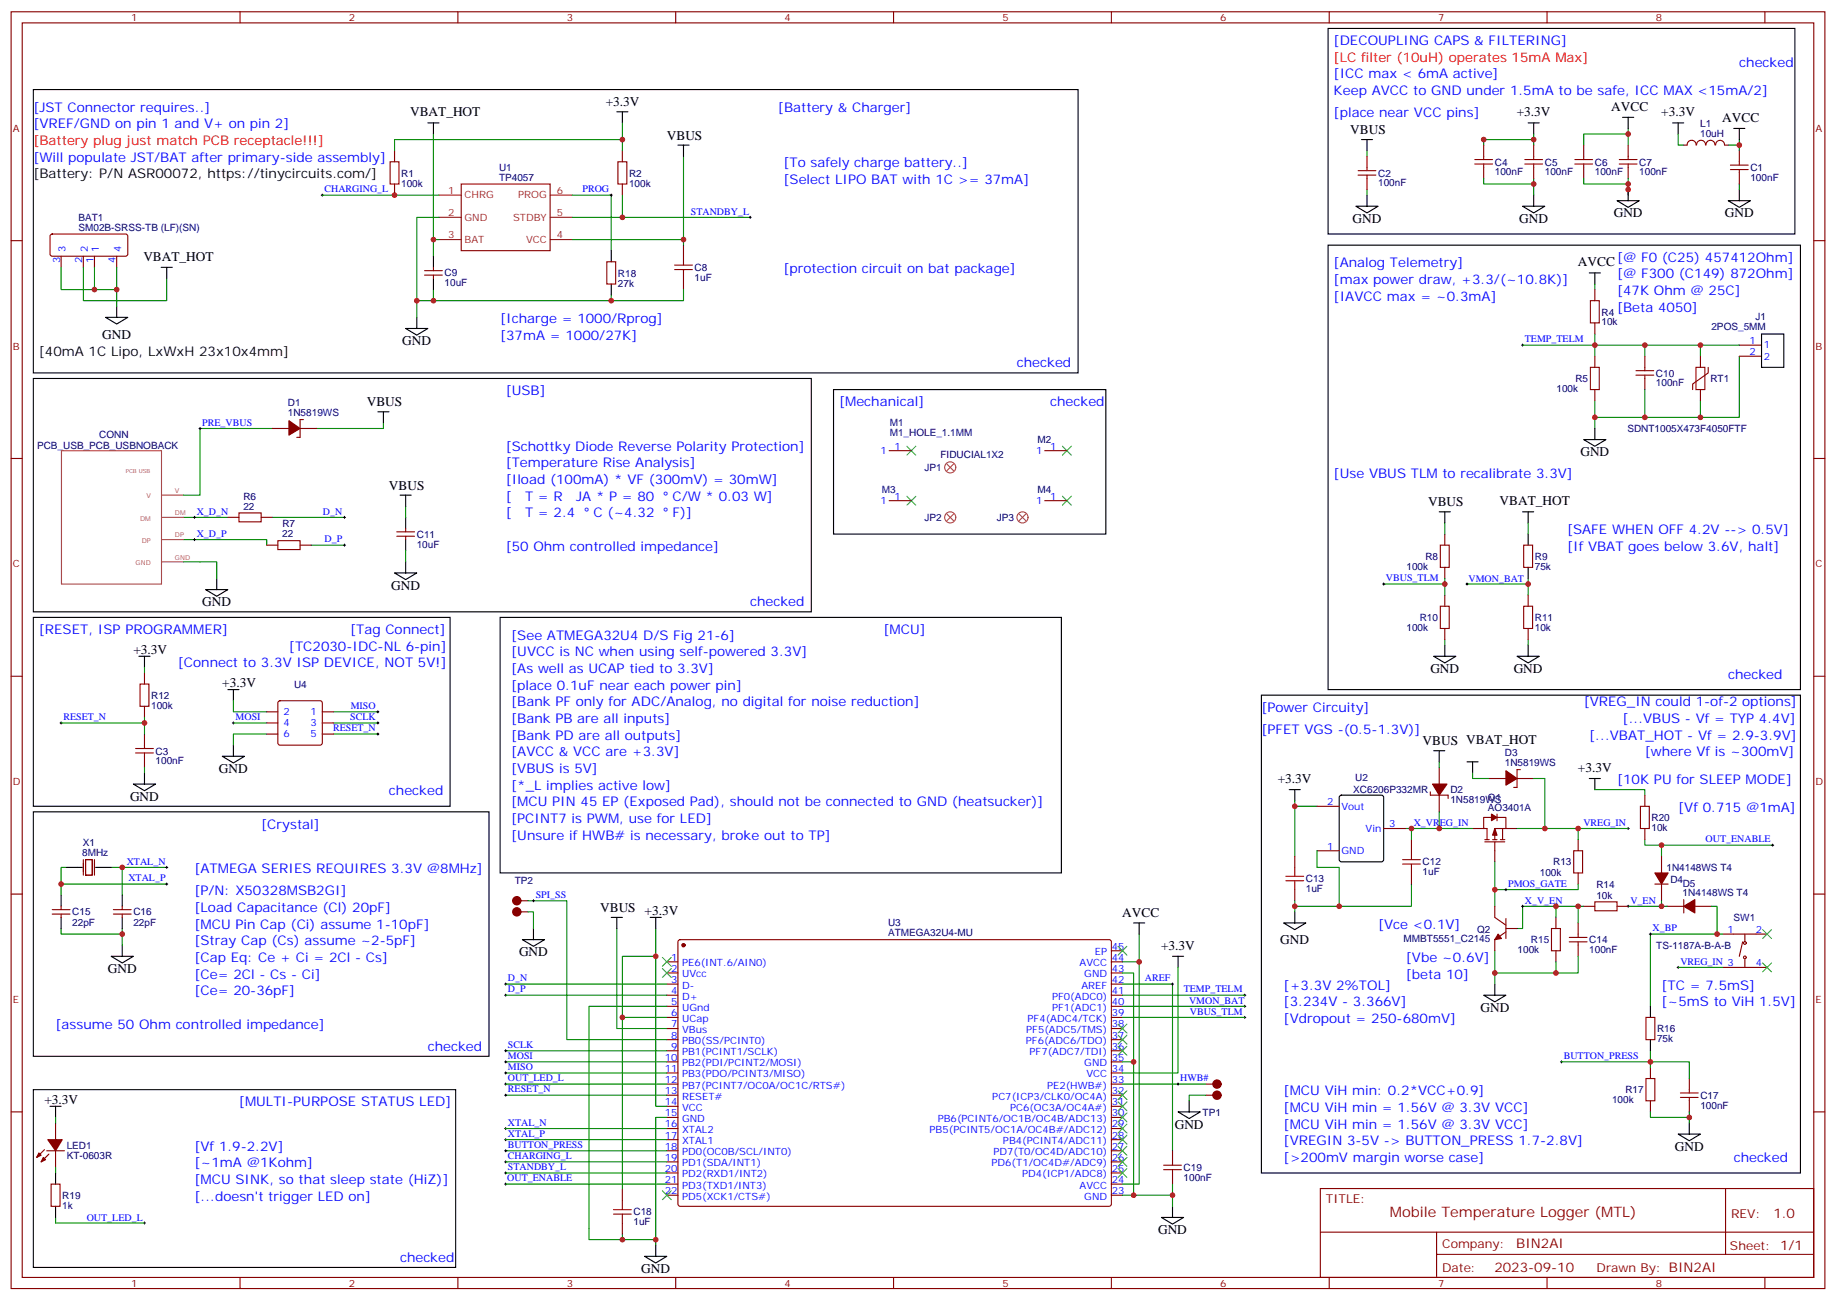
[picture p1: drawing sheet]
<svg xmlns="http://www.w3.org/2000/svg" width="583mm" height="413mm" viewBox="0 0 583 413" stroke-linecap="round" stroke-linejoin="round" font-family="sans-serif">
<defs><g id="words">
<text font-size="4.6" fill="#800" x="441.2" y="386.4">Mobile Temperature Logger (MTL)</text>
<g font-size="4.2" fill="#00f">
<text x="423.3" y="14.3">[DECOUPLING CAPS &amp; FILTERING]</text>
<text x="552.1" y="21.4">checked</text>
<text x="423.3" y="24.9">[ICC max &lt; 6mA active]</text>
<text x="10.6" y="35.5">[JST Connector requires..]</text>
<text x="246.9" y="35.5">[Battery &amp; Charger]</text>
<text x="423.3" y="30.2">Keep AVCC to GND under 1.5mA to be safe, ICC MAX &lt;15mA/2]</text>
<text x="10.6" y="40.8">[VREF/GND on pin 1 and V+ on pin 2]</text>
<text x="423.3" y="37.3">[place near VCC pins]</text>
<text x="10.6" y="51.4">[Will populate JST/BAT after primary-side assembly]</text>
<text x="248.7" y="53.1">[To safely charge battery..]</text>
<text x="248.7" y="58.4">[Select LIPO BAT with 1C &gt;= 37mA]</text>
<text x="513.3" y="83.1">[@ F0 (C25) 457412Ohm]</text>
<text x="248.7" y="86.6">[protection circuit on bat package]</text>
<text x="423.3" y="84.9">[Analog Telemetry]</text>
<text x="513.3" y="88.4">[@ F300 (C149) 872Ohm]</text>
<text x="423.3" y="90.2">[max power draw, +3.3/(~10.8K)]</text>
<text x="423.3" y="95.5">[IAVCC max = ~0.3mA]</text>
<text x="513.3" y="93.7">[47K Ohm @ 25C]</text>
<text x="513.3" y="99">[Beta 4050]</text>
<text x="158.7" y="102.5">[Icharge = 1000/Rprog]</text>
<text x="158.7" y="107.8">[37mA = 1000/27K]</text>
<text x="322.8" y="116.6">checked</text>
<text x="160.5" y="125.4">[USB]</text>
<text x="266.3" y="129">[Mechanical]</text>
<text x="333.4" y="129">checked</text>
<text x="160.5" y="143.1">[Schottky Diode Reverse Polarity Protection]</text>
<text x="160.5" y="148.4">[Temperature Rise Analysis]</text>
<text x="160.5" y="153.7">[Iload (100mA) * VF (300mV) = 30mW]</text>
<text x="423.3" y="151.9">[Use VBUS TLM to recalibrate 3.3V]</text>
<text x="160.5" y="159">[</text>
<text x="166.7" y="159">T = R</text>
<text x="182.9" y="159">JA * P = 80</text>
<text x="213.4" y="159">C/W * 0.03 W]</text>
<text x="160.5" y="164.3">[</text>
<text x="166.7" y="164.3">T = 2.4</text>
<text x="188.3" y="164.3">C (~4.32</text>
<text x="213.5" y="164.3">F)]</text>
<text x="497.4" y="169.5">[SAFE WHEN OFF 4.2V --&gt; 0.5V]</text>
<text x="160.5" y="174.8">[50 Ohm controlled impedance]</text>
<text x="497.4" y="174.8">[If VBAT goes below 3.6V, halt]</text>
<text x="238.1" y="192.5">checked</text>
<text x="12.3" y="201.3">[RESET, ISP PROGRAMMER]</text>
<text x="111.1" y="201.3">[Tag Connect]</text>
<text x="162.3" y="203.1">[See ATMEGA32U4 D/S Fig 21-6]</text>
<text x="280.5" y="201.3">[MCU]</text>
<text x="91.7" y="206.6">[TC2030-IDC-NL 6-pin]</text>
<text x="162.3" y="208.4">[UVCC is NC when using self-powered 3.3V]</text>
<text x="56.4" y="211.9">[Connect to 3.3V ISP DEVICE, NOT 5V!]</text>
<text x="162.3" y="213.6">[As well as UCAP tied to 3.3V]</text>
<text x="548.6" y="215.4">checked</text>
<text x="162.3" y="218.9">[place 0.1uF near each power pin]</text>
<text x="162.3" y="224.2">[Bank PF only for ADC/Analog, no digital for noise reduction]</text>
<text x="400.4" y="226">[Power Circuity]</text>
<text x="502.7" y="224.2">[VREG_IN could 1-of-2 options]</text>
<text x="162.3" y="229.5">[Bank PB are all inputs]</text>
<text x="400.4" y="233">[PFET VGS -(0.5-1.3V)]</text>
<text x="515.1" y="229.5">[...VBUS - Vf = TYP 4.4V]</text>
<text x="162.3" y="234.8">[Bank PD are all outputs]</text>
<text x="504.5" y="234.8">[...VBAT_HOT - Vf = 2.9-3.9V]</text>
<text x="162.3" y="240.1">[AVCC &amp; VCC are +3.3V]</text>
<text x="162.3" y="245.4">[VBUS is 5V]</text>
<text x="522.1" y="240.1">[where Vf is ~300mV]</text>
<text x="162.3" y="250.7">[*_L implies active low]</text>
<text x="513.3" y="248.9">[10K PU for SLEEP MODE]</text>
<text x="123.5" y="252.4">checked</text>
<text x="162.3" y="256">[MCU PIN 45 EP (Exposed Pad), should not be connected to GND (heatsucker)]</text>
<text x="532.7" y="257.7">[Vf 0.715 @1mA]</text>
<text x="82.9" y="263">[Crystal]</text>
<text x="162.3" y="261.3">[PCINT7 is PWM, use for LED]</text>
<text x="162.3" y="266.6">[Unsure if HWB# is necessary, broke out to TP]</text>
<text x="61.7" y="277.1">[ATMEGA SERIES REQUIRES 3.3V @8MHz]</text>
<text x="61.7" y="284.2">[P/N: X50328MSB2GI]</text>
<text x="61.7" y="289.5">[Load Capacitance (Cl) 20pF]</text>
<text x="61.7" y="294.8">[MCU Pin Cap (Ci) assume 1-10pF]</text>
<text x="437.4" y="294.8">[Vce &lt;0.1V]</text>
<text x="61.7" y="305.4">[Cap Eq: Ce + Ci = 2Cl - Cs]</text>
<text x="61.7" y="300.1">[Stray Cap (Cs) assume ~2-5pF]</text>
<text x="446.3" y="305.4">[Vbe ~0.6V]</text>
<text x="61.7" y="310.7">[Ce= 2Cl - Cs - Ci]</text>
<text x="446.3" y="310.7">[beta 10]</text>
<text x="61.7" y="315.9">[Ce= 20-36pF]</text>
<text x="407.5" y="314.2">[+3.3V 2%TOL]</text>
<text x="527.4" y="314.2">[TC = 7.5mS]</text>
<text x="407.5" y="319.5">[3.234V - 3.366V]</text>
<text x="527.4" y="319.5">[~5mS to ViH 1.5V]</text>
<text x="17.6" y="326.5">[assume 50 Ohm controlled impedance]</text>
<text x="407.5" y="324.8">[Vdropout = 250-680mV]</text>
<text x="135.8" y="333.6">checked</text>
<text x="407.5" y="347.7">[MCU ViH min: 0.2*VCC+0.9]</text>
<text x="75.8" y="351.2">[MULTI-PURPOSE STATUS LED]</text>
<text x="407.5" y="353">[MCU ViH min = 1.56V @ 3.3V VCC]</text>
<text x="407.5" y="358.3">[MCU ViH min = 1.56V @ 3.3V VCC]</text>
<text x="61.7" y="365.3">[Vf 1.9-2.2V]</text>
<text x="407.5" y="363.6">[VREGIN 3-5V -&gt; BUTTON_PRESS 1.7-2.8V]</text>
<text x="61.7" y="370.6">[~1mA @1Kohm]</text>
<text x="407.5" y="368.9">[&gt;200mV margin worse case]</text>
<text x="550.3" y="368.9">checked</text>
<text x="61.7" y="375.9">[MCU SINK, so that sleep state (HiZ)]</text>
<text x="61.7" y="381.2">[...doesn't trigger LED on]</text>
<text x="127" y="400.6">checked</text>
</g>
<g font-size="4.2" fill="#f00">
<text x="423.3" y="19.6">[LC filter (10uH) operates 15mA Max]</text>
<text x="10.6" y="46.1">[Battery plug just match PCB receptacle!!!]</text>
</g>
<g font-size="4.2">
<text x="192.3" y="33.7">+3.3V</text>
<text x="511.4" y="35.2">AVCC</text>
<text x="130.2" y="36.9">VBAT_HOT</text>
<text x="481.4" y="37">+3.3V</text>
<text x="527.3" y="37">+3.3V</text>
<text x="546.7" y="38.7">AVCC</text>
<text x="211.7" y="44.3">VBUS</text>
<text x="428.6" y="42.5">VBUS</text>
<text x="10.6" y="56.7">[Battery: P/N ASR00072, https://tinycircuits.com/]</text>
<text x="429.3" y="70.8">GND</text>
<text x="482.2" y="70.8">GND</text>
<text x="512.2" y="69">GND</text>
<text x="547.5" y="69">GND</text>
<text x="45.5" y="82.8">VBAT_HOT</text>
<text x="500.8" y="84.6">AVCC</text>
<text x="32.5" y="107.5">GND</text>
<text x="12.3" y="113.1">[40mA 1C Lipo, LxWxH 23x10x4mm]</text>
<text x="127.7" y="109.6">GND</text>
<text x="116.4" y="129">VBUS</text>
<text x="501.6" y="144.9">GND</text>
<text x="123.5" y="155.4">VBUS</text>
<text x="453.3" y="160.7">VBUS</text>
<text x="476" y="160.4">VBAT_HOT</text>
<text x="124.2" y="187.2">GND</text>
<text x="64.2" y="192.5">GND</text>
<text x="42.3" y="207.6">+3.3V</text>
<text x="454" y="213.6">GND</text>
<text x="480.5" y="213.6">GND</text>
<text x="70.6" y="218.2">+3.3V</text>
<text x="451.6" y="236.6">VBUS VBAT_HOT</text>
<text x="69.5" y="245.4">GND</text>
<text x="500.8" y="245.1">+3.3V</text>
<text x="405.6" y="248.6">+3.3V</text>
<text x="41.3" y="254.2">GND</text>
<text x="190.5" y="289.5">VBUS</text>
<text x="204.6" y="290.5">+3.3V</text>
<text x="356.2" y="291">AVCC</text>
<text x="406.4" y="299.8">GND</text>
<text x="164.7" y="303.6">GND</text>
<text x="368.6" y="301.6">+3.3V</text>
<text x="34.2" y="308.9">GND</text>
<text x="469.9" y="321.2">GND</text>
<text x="14.1" y="350.5">+3.3V</text>
<text x="372.9" y="358.3">GND</text>
<text x="531.6" y="365.3">GND</text>
<text x="367.6" y="391.8">GND</text>
<text x="203.6" y="404.1">GND</text>
</g>
<g font-size="4.2" fill="#800">
<text x="562.9" y="386.6">1.0</text>
<text x="481.3" y="396.2">BIN2AI</text>
<text x="474.4" y="404">2023-09-10</text>
</g>
<g font-size="3.9" fill="#800">
<text x="420.9" y="381.9">TITLE:</text>
<text x="549.5" y="386.6">REV:</text>
<text x="457.8" y="396.1">Company:</text>
<text x="549.1" y="396.7">Sheet: 1/1</text>
<text x="457.8" y="403.8">Date:</text>
<text x="506.8" y="403.9">Drawn By: BIN2AI</text>
</g>
<g font-size="3.2" fill="#800">
<text x="41.6" y="6.7">1</text>
<text x="110.8" y="6.7">2</text>
<text x="179.9" y="6.7">3</text>
<text x="249.1" y="6.7">4</text>
<text x="318.2" y="6.7">5</text>
<text x="387.3" y="6.7">6</text>
<text x="456.5" y="6.7">7</text>
<text x="525.6" y="6.7">8</text>
<text x="4.1" y="41.8">A</text>
<text x="576.3" y="41.8">A</text>
<text x="4.1" y="111">B</text>
<text x="576.3" y="111">B</text>
<text x="4.1" y="180.1">C</text>
<text x="576.3" y="180.1">C</text>
<text x="4.1" y="249.3">D</text>
<text x="576.3" y="249.3">D</text>
<text x="4.1" y="318.4">E</text>
<text x="576.3" y="318.4">E</text>
<text x="41.6" y="408.6">1</text>
<text x="110.8" y="408.6">2</text>
<text x="179.9" y="408.6">3</text>
<text x="249.1" y="408.6">4</text>
<text x="318.2" y="408.6">5</text>
<text x="387.3" y="408.6">6</text>
<text x="456.5" y="408.6">7</text>
<text x="525.6" y="408.6">8</text>
</g>
<g font-size="3.2" fill="#000080">
<text x="539.7" y="40.3">L1</text>
<text x="539.7" y="43.5">10uH</text>
<text x="474.5" y="52.6">C4</text>
<text x="490.4" y="52.6">C5</text>
<text x="506.2" y="52.6">C6</text>
<text x="520.4" y="52.6">C7</text>
<text x="127.4" y="59.2">100k</text>
<text x="127.4" y="56">R1</text>
<text x="158.4" y="57.4">TP4057</text>
<text x="158.4" y="54.2">U1</text>
<text x="199.7" y="59.2">100k</text>
<text x="199.7" y="56">R2</text>
<text x="437.4" y="59.2">100nF</text>
<text x="437.4" y="56.1">C2</text>
<text x="474.5" y="55.6">100nF</text>
<text x="490.4" y="55.6">100nF</text>
<text x="506.2" y="55.6">100nF</text>
<text x="520.3" y="55.6">100nF</text>
<text x="555.6" y="57.4">100nF</text>
<text x="555.6" y="54.3">C1</text>
<text x="24.9" y="70.1">BAT1</text>
<text x="24.9" y="73.2">SM02B-SRSS-TB (LF)(SN)</text>
<text x="141.1" y="87.8">C9</text>
<text x="196.1" y="87.8">R18</text>
<text x="220.5" y="89.2">1uF</text>
<text x="220.5" y="86">C8</text>
<text x="141.1" y="90.9">10uF</text>
<text x="196.1" y="91">27k</text>
<text x="508.4" y="100.3">R4</text>
<text x="557.2" y="101.6">J1</text>
<text x="508.4" y="103.3">10k</text>
<text x="543.2" y="104.8">2POS_5MM</text>
<text x="525.6" y="119.6">C10</text>
<text x="494.1" y="124.5">100k</text>
<text x="500.1" y="121.3">R5</text>
<text x="525.6" y="122.7">100nF</text>
<text x="542.9" y="121.2">RT1</text>
<text x="91.4" y="128.9">D1</text>
<text x="91.4" y="132.2">1N5819WS</text>
<text x="282.4" y="135.1">M1</text>
<text x="516.6" y="137.2">SDNT1005X473F4050FTF</text>
<text x="11.8" y="142.5">PCB_USB_PCB_USBNOBACK</text>
<text x="31.5" y="139">CONN</text>
<text x="282.4" y="138.3">M1_HOLE_1.1MM</text>
<text x="329.3" y="140.7">M2</text>
<text x="293.5" y="149.5">JP1</text>
<text x="298.5" y="145.6">FIDUCIAL1X2</text>
<text x="77.3" y="161.8">22</text>
<text x="77.3" y="158.6">R6</text>
<text x="279.9" y="156.5">M3</text>
<text x="329.3" y="156.5">M4</text>
<text x="89.6" y="167.4">R7</text>
<text x="293.5" y="165.4">JP2</text>
<text x="316.4" y="165.4">JP3</text>
<text x="89.6" y="170.6">22</text>
<text x="132.3" y="173.8">10uF</text>
<text x="132.3" y="170.7">C11</text>
<text x="452.4" y="177.7">R8</text>
<text x="487.2" y="177.7">R9</text>
<text x="446.4" y="181">100k</text>
<text x="487.2" y="180.9">75k</text>
<text x="450.7" y="197.1">R10</text>
<text x="487.2" y="197.3">R11</text>
<text x="446.4" y="200.4">100k</text>
<text x="487.2" y="200.3">10k</text>
<text x="48" y="221.8">R12</text>
<text x="93.3" y="218.5">U4</text>
<text x="48" y="225">100k</text>
<text x="49.4" y="239.5">C3</text>
<text x="49.4" y="242.6">100nF</text>
<text x="477.7" y="243.3">1N5819WS</text>
<text x="477.7" y="240.1">D3</text>
<text x="429.6" y="251.8">XC6206P332MR</text>
<text x="430.2" y="248.1">U2</text>
<text x="460.4" y="251.9">D2</text>
<text x="460.4" y="255">1N5819WS</text>
<text x="472.3" y="257.4">AO3401A</text>
<text x="472.3" y="254.4">Q1</text>
<text x="524.2" y="263.9">10k</text>
<text x="524.2" y="260.6">R20</text>
<text x="26.3" y="268.6">X1</text>
<text x="26.1" y="271.9">8MHz</text>
<text x="451.6" y="274.8">C12</text>
<text x="493" y="274.8">R13</text>
<text x="163.4" y="280.6">TP2</text>
<text x="414.5" y="280.1">C13</text>
<text x="451.6" y="277.9">1uF</text>
<text x="488.8" y="278">100k</text>
<text x="529" y="276.6">1N4148WS T4</text>
<text x="530.2" y="280.2">D4</text>
<text x="534.1" y="281.5">D5</text>
<text x="414.5" y="283.2">1uF</text>
<text x="506.7" y="285.3">10k</text>
<text x="506.7" y="282">R14</text>
<text x="534.1" y="284.6">1N4148WS T4</text>
<text x="22.9" y="293.8">22pF</text>
<text x="22.9" y="290.6">C15</text>
<text x="42.3" y="293.8">22pF</text>
<text x="42.3" y="290.6">C16</text>
<text x="550.3" y="292.4">SW1</text>
<text x="281.9" y="297">ATMEGA32U4-MU</text>
<text x="281.9" y="294">U3</text>
<text x="445.5" y="299.1">MMBT5551_C2145</text>
<text x="468.8" y="296.1">Q2</text>
<text x="485.9" y="299.5">R15</text>
<text x="504.5" y="299.5">C14</text>
<text x="481.7" y="302.7">100k</text>
<text x="504.5" y="302.6">100nF</text>
<text x="525.7" y="301.2">TS-1187A-B-A-B</text>
<text x="526" y="327.7">R16</text>
<text x="526" y="330.8">75k</text>
<text x="515.9" y="347.1">R17</text>
<text x="511.7" y="350.3">100k</text>
<text x="539.8" y="352">100nF</text>
<text x="539.8" y="348.9">C17</text>
<text x="381.7" y="354.3">TP1</text>
<text x="21.2" y="364.8">LED1</text>
<text x="21.2" y="367.9">KT-0603R</text>
<text x="375.7" y="371.8">C19</text>
<text x="375.7" y="374.9">100nF</text>
<text x="19.8" y="383.8">1k</text>
<text x="19.8" y="380.6">R19</text>
<text x="201.1" y="389.1">1uF</text>
<text x="201.1" y="385.9">C18</text>
</g>
<g font-size="3.2" fill="#00f">
<text x="103" y="61.1">CHARGING_L</text>
<text x="184.9" y="61.1">PROG</text>
<text x="219.3" y="68.1">STANDBY_L</text>
<text x="19" y="83.5" transform="rotate(-90 19 83.5)">3</text>
<text x="20.8" y="80" transform="rotate(-90 20.8 80)">3</text>
<text x="26.1" y="83.5" transform="rotate(-90 26.1 83.5)">2</text>
<text x="27.9" y="80" transform="rotate(-90 27.9 80)">2</text>
<text x="29.6" y="83.5" transform="rotate(-90 29.6 83.5)">1</text>
<text x="31.4" y="80" transform="rotate(-90 31.4 80)">1</text>
<text x="36.7" y="83.5" transform="rotate(-90 36.7 83.5)">4</text>
<text x="38.5" y="80" transform="rotate(-90 38.5 80)">4</text>
<text x="484" y="108.7">TEMP_TELM</text>
<text x="555.4" y="109.2">1</text>
<text x="555.4" y="112.7">2</text>
<text x="559.9" y="110.6">1</text>
<text x="559.9" y="114.2">2</text>
<text x="64.2" y="135.1">PRE_VBUS</text>
<text x="284" y="142.7">1</text>
<text x="333.4" y="142.7">1</text>
<text x="279.5" y="144.1">1</text>
<text x="328.9" y="144.1">1</text>
<text x="279.5" y="160">1</text>
<text x="284" y="158.6">1</text>
<text x="328.9" y="160">1</text>
<text x="333.4" y="158.6">1</text>
<text x="62.4" y="163.4">X_D_N</text>
<text x="102.5" y="163.4">D_N</text>
<text x="62.4" y="170.4">X_D_P</text>
<text x="103" y="172.2">D_P</text>
<text x="439.9" y="184.5">VBUS_TLM</text>
<text x="466.1" y="184.8">VMON_BAT</text>
<text x="90" y="227">2</text>
<text x="98.5" y="227">1</text>
<text x="111.3" y="225.1">MISO</text>
<text x="20.1" y="228.6">RESET_N</text>
<text x="74.8" y="228.6">MOSI</text>
<text x="90" y="230.6">4</text>
<text x="98.5" y="230.6">3</text>
<text x="105.7" y="232.2">RESET_N</text>
<text x="111.2" y="228.6">SCLK</text>
<text x="90" y="234.1">6</text>
<text x="98.5" y="234.1">5</text>
<text x="421.3" y="255.6">2</text>
<text x="425.8" y="257">Vout</text>
<text x="441" y="262.7">3</text>
<text x="448.7" y="262.1">X_VREG_IN</text>
<text x="502.6" y="262.1">VREG_IN</text>
<text x="421.3" y="269.7">1</text>
<text x="433.5" y="264.1">Vin</text>
<text x="541.4" y="267.4">OUT_ENABLE</text>
<text x="40.2" y="274.5">XTAL_N</text>
<text x="425.8" y="271.1">GND</text>
<text x="40.7" y="279.8">XTAL_P</text>
<text x="478.7" y="281.6">PMOS_GATE</text>
<text x="170" y="285.1">SPI_SS</text>
<text x="484" y="286.8">X_V_EN</text>
<text x="517.5" y="286.8">V_EN</text>
<text x="524.6" y="295.7">X_BP</text>
<text x="548.3" y="296.2">1</text>
<text x="557.4" y="296.2">2</text>
<text x="213" y="305">1</text>
<text x="347.5" y="303.2">EP</text>
<text x="353" y="305">44</text>
<text x="353" y="301.5">45</text>
<text x="161.2" y="311.5">D_N</text>
<text x="213" y="308.5">2</text>
<text x="216.5" y="306.8">PE6(INT.6/AIN0)</text>
<text x="216.5" y="310.3">UVcc</text>
<text x="342.7" y="306.8">AVCC</text>
<text x="344.2" y="310.3">GND</text>
<text x="353" y="308.5">43</text>
<text x="363.4" y="311.5">AREF</text>
<text x="533.4" y="306.2">VREG_IN 3</text>
<text x="557.4" y="306.8">4</text>
<text x="161.2" y="315.1">D_P</text>
<text x="213" y="312.1">3</text>
<text x="213" y="315.6">4</text>
<text x="216.5" y="313.8">D-</text>
<text x="216.5" y="317.4">D+</text>
<text x="334" y="317.4">PF0(ADC0)</text>
<text x="343.3" y="313.8">AREF</text>
<text x="353" y="315.6">41</text>
<text x="353" y="312.1">42</text>
<text x="375.7" y="315.1">TEMP_TELM</text>
<text x="213" y="319.1">5</text>
<text x="213" y="322.7">6</text>
<text x="216.5" y="320.9">UGnd</text>
<text x="334" y="320.9">PF1(ADC1)</text>
<text x="353" y="322.7">39</text>
<text x="353" y="319.1">40</text>
<text x="377.4" y="318.8">VMON_BAT</text>
<text x="377.7" y="322.1">VBUS_TLM</text>
<text x="213" y="326.2">7</text>
<text x="213" y="329.7">8</text>
<text x="216.5" y="324.4">UCap</text>
<text x="216.5" y="327.9">VBus</text>
<text x="325.8" y="327.9">PF5(ADC5/TMS)</text>
<text x="326.2" y="324.4">PF4(ADC4/TCK)</text>
<text x="353" y="329.7">37</text>
<text x="353" y="326.2">38</text>
<text x="161.2" y="332.7">SCLK</text>
<text x="213" y="333.2">9</text>
<text x="216.5" y="331.5">PB0(SS/PCINT0)</text>
<text x="216.5" y="335">PB1(PCINT1/SCLK)</text>
<text x="325.6" y="331.5">PF6(ADC6/TDO)</text>
<text x="326.8" y="335">PF7(ADC7/TDI)</text>
<text x="353" y="333.2">36</text>
<text x="161.2" y="336.2">MOSI</text>
<text x="161.2" y="339.8">MISO</text>
<text x="211" y="336.8">10</text>
<text x="211" y="340.3">11</text>
<text x="216.5" y="338.5">PB2(PDI/PCINT2/MOSI)</text>
<text x="344.2" y="338.5">GND</text>
<text x="353" y="340.3">34</text>
<text x="353" y="336.8">35</text>
<text x="496.4" y="336.2">BUTTON_PRESS</text>
<text x="161.2" y="346.8">RESET_N</text>
<text x="161.2" y="343.3">OUT_LED_L</text>
<text x="211" y="343.8">12</text>
<text x="211" y="347.3">13</text>
<text x="216.5" y="342.1">PB3(PDO/PCINT3/MISO)</text>
<text x="216.5" y="345.6">PB7(PCINT7/OC0A/OC1C/RTS#)</text>
<text x="332.4" y="345.6">PE2(HWB#)</text>
<text x="344.9" y="342.1">VCC</text>
<text x="353" y="347.3">32</text>
<text x="353" y="343.8">33</text>
<text x="374.6" y="343.3">HWB#</text>
<text x="211" y="350.9">14</text>
<text x="216.5" y="349.1">RESET#</text>
<text x="216.5" y="352.6">VCC</text>
<text x="315" y="349.1">PC7(ICP3/CLK0/OC4A)</text>
<text x="320.6" y="352.6">PC6(OC3A/OC4A#)</text>
<text x="353" y="350.9">31</text>
<text x="161.2" y="357.4">XTAL_N</text>
<text x="211" y="354.4">15</text>
<text x="211" y="357.9">16</text>
<text x="216.5" y="356.2">GND</text>
<text x="216.5" y="359.7">XTAL2</text>
<text x="295.1" y="359.7">PB5(PCINT5/OC1A/OC4B#/ADC12)</text>
<text x="297.7" y="356.2">PB6(PCINT6/OC1B/OC4B/ADC13)</text>
<text x="353" y="357.9">29</text>
<text x="353" y="354.4">30</text>
<text x="161.2" y="360.9">XTAL_P</text>
<text x="161.2" y="364.5">BUTTON_PRESS</text>
<text x="211" y="361.5">17</text>
<text x="211" y="365">18</text>
<text x="216.5" y="363.2">XTAL1</text>
<text x="318.4" y="363.2">PB4(PCINT4/ADC11)</text>
<text x="353" y="365">27</text>
<text x="353" y="361.5">28</text>
<text x="161.2" y="368">CHARGING_L</text>
<text x="161.2" y="371.5">STANDBY_L</text>
<text x="211" y="368.5">19</text>
<text x="216.5" y="366.7">PD0(OC0B/SCL/INT0)</text>
<text x="216.5" y="370.3">PD1(SDA/INT1)</text>
<text x="314.7" y="370.3">PD6(T1/OC4D#/ADC9)</text>
<text x="315.3" y="366.7">PD7(T0/OC4D/ADC10)</text>
<text x="353" y="368.5">26</text>
<text x="161" y="375">OUT_ENABLE</text>
<text x="211" y="372">20</text>
<text x="211" y="375.6">21</text>
<text x="216.5" y="373.8">PD2(RXD1/INT2)</text>
<text x="216.5" y="377.3">PD3(TXD1/INT3)</text>
<text x="324.4" y="373.8">PD4(ICP1/ADC8)</text>
<text x="342.7" y="377.3">AVCC</text>
<text x="353" y="375.6">24</text>
<text x="353" y="372">25</text>
<text x="211" y="379.1">22</text>
<text x="216.5" y="380.9">PD5(XCK1/CTS#)</text>
<text x="344.2" y="380.9">GND</text>
<text x="353" y="379.1">23</text>
<text x="27.5" y="387.6">OUT_LED_L</text>
</g>
<g font-size="3.2" fill="#8d2323">
<text x="142.3" y="61.6">1</text>
<text x="147.5" y="63">CHRG</text>
<text x="164.5" y="63">PROG</text>
<text x="176.7" y="61.6">6</text>
<text x="142.3" y="68.7">2</text>
<text x="147.5" y="70.1">GND</text>
<text x="162.9" y="70.1">STDBY</text>
<text x="176.7" y="68.7">5</text>
<text x="142.3" y="75.7">3</text>
<text x="147.5" y="77.1">BAT</text>
<text x="167" y="77.1">VCC</text>
<text x="176.7" y="75.7">4</text>
</g>
<g font-size="2.1" fill="#a54b4b">
<text x="46.5" y="158.2">V</text>
<text x="55.5" y="156.5">V</text>
<text x="44.5" y="165.3">DM</text>
<text x="55.5" y="163.6">DM</text>
<text x="45" y="172.3">DP</text>
<text x="55.5" y="170.6">DP</text>
<text x="43" y="179.4">GND</text>
<text x="55.5" y="177.7">GND</text>
</g>
<text font-size="1.8" fill="#a54b4b" x="39.9" y="150.1">PCB USB</text>
</g></defs>
<g fill="none" stroke="#870000" stroke-width=".35">
<path d="M3.5 3.7h575.8v405.4h-575.8zM7.1 7.3h568.6v398.3h-568.6zM76.2 3.7v3.6M145.3 3.7v3.6M214.5 3.7v3.6M283.6 3.7v3.6M352.8 3.7v3.6M421.9 3.7v3.6M491.1 3.7v3.6M560.2 3.7v3.6M123.8 51.4h2.8v7h-2.8zM125.2 47.8v3.6"/>
<path d="M125.2 58.4v3.5M146.4 58.4h28.2v21.2h-28.2zM196.1 51.4h2.9v7h-2.9zM197.6 47.8v3.6M197.6 58.4v3.5M431.1 55.6h5.6M431.1 54.2h5.6M433.9 49.6v4.6M433.9 55.6v4.6M468.1 52.1h5.7M468.1 50.7h5.7M471 46.1v4.6"/>
<path d="M471 52.1v4.6M484 52.1h5.7M484 50.7h5.7M486.8 46.1v4.6M486.8 52.1v4.6M499.9 52.1h5.6M499.9 50.7h5.6M502.7 46.1v4.6M502.7 52.1v4.6M514 52.1h5.6M514 50.7h5.6M516.8 46.1v4.6"/>
<path d="M516.8 52.1v4.6M534.5 46.1h1M535.6 46a1.41 1.41 0 0 1 1.4-1.5 1.41 1.41 0 0 1 1.4 1.6M538.6 46a1.41 1.41 0 0 1 1.4-1.5 1.41 1.41 0 0 1 1.4 1.5M541.5 46a1.41 1.41 0 0 1 1.4-1.5 1.41 1.41 0 0 1 1.4 1.5M544.6 46a1.41 1.41 0 0 1 1.4-1.4 1.41 1.41 0 0 1 1.4 1.5M547.5 46.1h1.1M549.3 53.8h5.6M549.3 52.4h5.6M552.1 47.8v4.6M552.1 53.8v4.6M3.5 76.4h3.6"/>
<path d="M16.1 74.5l.5-.2 23.5 .1 .5 .6-.1 5.9-.6 .5-23.6-.1-.4-.7v-5.6zM217 77.8v3.6M575.7 76.4h3.6M19.4 81.4v3.5M26.5 81.4v3.5M30 81.4v3.5M37 81.4v3.5M134.8 87.3h5.6M134.8 85.9h5.6M137.6 84.9v1M137.6 87.3v1.1M192.6 83.1h2.8v7.1h-2.8z"/>
<path d="M217 88.4v3.5M504.8 95.5h2.8v7h-2.8zM506.2 91.9v3.6M504.8 116.6h2.8v7.1h-2.8zM506.2 102.5v3.5M506.2 113.1v3.5M519.3 119.1h5.6M519.3 117.7h5.6M522.1 113.1v4.6M522.1 119.1v4.6M539.8 113.1v3.5M542.2 116.6v1.8l-4.9 3.5v1.8"/>
<path d="M552.1 109.6h7.1M552.1 113.1h7.1M86.4 136h5.3M95.2 136h5.3M96.3 133.2h-1.1v5.7h-1M506.2 123.7v3.5M539.8 123.7v3.5M3.5 145.6h3.6M282.2 143.1h7.1M282.2 159h7.1M331.6 143.1h7.1M331.6 159h7.1"/>
<path d="M575.7 145.6h3.6M72.3 164.3h3.5M75.8 162.8h7.1v2.9h-7.1zM82.9 164.3h3.5M84.7 173.1h3.5M88.2 171.7h7v2.8h-7zM95.2 173.1h3.6M125.9 170.3h5.7M125.9 168.8h5.7M128.8 167.8v1M128.8 170.3v1M457.2 173.1h2.8v7h-2.8z"/>
<path d="M458.6 169.5v3.6M483.7 173.1h2.8v7h-2.8zM457.2 192.5h2.8v7h-2.8zM458.6 180.1v3.6M458.6 188.9v3.6M458.6 199.5v3.6M483.7 192.5h2.8v7h-2.8zM485.1 188.9v3.6M485.1 199.5v3.6M3.5 214.7h3.6M44.4 217.2h2.9v7h-2.9zM45.9 213.6v3.6"/>
<path d="M575.7 214.7h3.6M43 239h5.7M43 237.6h5.7M45.9 224.2v3.6M45.9 233v4.6M45.9 239v4.6M84.7 226h3.5M84.7 229.5h3.5M84.7 233h3.5M88.4 222.7l.5-.2h12.7l.5 .2 .2 .5v12.7l-.2 .5-.5 .2h-12.7l-.5-.3-.2-.4v-12.7zM102.3 226h3.5M102.3 229.5h3.5"/>
<path d="M102.3 233h3.5M418 256h7.1M454 251.4v1h5.7v1.1M456.8 243.6v5.3M456.8 252.4v5.3M472.7 247.2h5.3M473.4 259.5h-2.4v3.5h1v3.6M475.2 259.5h2.8v3.5M475.2 258.4v2.2M481.5 247.2h5.3M482.6 244.3h-1.1v5.7h-1M520.7 256h2.8v7h-2.8z"/>
<path d="M522.1 252.4v3.6M26.5 272.9v4.9M27.2 272.9h2.1v4.9h-2.1zM30 272.9v4.9M411 271.9v3.5M418 270.1h7.1M439.2 263h7.1M448 266.6v3.5M448 277.1v3.6M467.4 263h3.6M471.3 267.3h6.4M471.3 266.6h1.4"/>
<path d="M473.8 266.6h1.4M474.5 267.3v6.3M476.2 266.6h1.5M477 263v3.6M478 263h-3.5v3.6M478 263h3.5M499.5 270.1h2.9v7h-2.9zM500.9 266.6v3.5M500.9 277.1v3.6M522.1 263v3.6M527.4 271.9v5.2M3.5 283.8h3.6"/>
<path d="M16.6 290.2h5.6M16.6 288.8h5.6M19.4 287.7v1.1M19.4 290.2v1.1M36 290.2h5.6M36 288.8h5.6M38.8 287.7v1.1M38.8 290.2v1.1M164 286h3.6M164 289.5h3.6M215.4 298.5l.5-.2 136.4 .1 .5 .6-.1 83.5-.6 .5-136.5-.1-.4-.6v-83.3zM411 282.4v3.6"/>
<path d="M474.5 287.7v3.6l3.5 2.4M478 295.8l-3.5 2.5v3.5M478 294.8h3.5M478 291.6v6.4M492.5 294.8h2.8v7h-2.8zM493.9 291.3v3.5M498.1 299h5.7M498.1 297.6h5.7M500.9 293v4.6M500.9 299v4.6M502.7 287.7h3.5M506.2 286.3h7.1v2.8h-7.1z"/>
<path d="M513.3 287.7h3.5M525.3 280.7h4.2M527.4 280.7v5.3M529.2 287.7h5.3M534.5 285.6v4.2M538 287.7h5.3M546.8 296.5h14.1M553.2 299l-1.1 4.6M553.9 296.5v2.5M575.7 283.8h3.6M211.7 305.4h3.5M211.7 308.9h3.5"/>
<path d="M211.7 312.4h3.5M211.7 315.9h3.5M211.7 319.5h3.5M352.8 305.4h3.5M352.8 308.9h3.5M352.8 312.4h3.5M352.8 315.9h3.5M352.8 319.5h3.5M352.8 301.8h3.5M493.9 301.8v3.6M546.8 307.1h14.1M553.9 304.7v2.4"/>
<path d="M211.7 323h3.5M211.7 326.5h3.5M211.7 330.1h3.5M211.7 333.6h3.5M211.7 337.1h3.5M352.8 323h3.5M352.8 326.5h3.5M352.8 330.1h3.5M352.8 333.6h3.5M352.8 337.1h3.5M522.5 323h2.8v7.1h-2.8zM523.9 338.9v3.5"/>
<path d="M3.5 353h3.6M17.6 356.5v5.3M211.7 340.6h3.5M211.7 344.2h3.5M211.7 347.7h3.5M211.7 351.2h3.5M211.7 354.8h3.5M211.7 358.3h3.5M352.8 340.6h3.5M352.8 344.2h3.5M352.8 347.7h3.5M352.8 351.2h3.5"/>
<path d="M352.8 354.8h3.5M352.8 358.3h3.5M382.8 344.2h3.5M382.8 347.7h3.5M522.5 342.4h2.8v7.1h-2.8zM523.9 349.5v3.5M533.4 348.4h5.6M533.4 347h5.6M536.2 342.4v4.6M536.2 348.4v4.6M575.7 353h3.6M14.1 365l-2.5 2.5"/>
<path d="M14.8 365.3h5.7M15.5 366.4l-2.4 2.5M16.2 375.9h2.8v7.1h-2.8zM17.6 365.3v5.3M197.6 377.7v3.5M211.7 361.8h3.5M211.7 365.3h3.5M211.7 368.9h3.5M211.7 372.4h3.5M211.7 375.9h3.5M211.7 379.4h3.5M352.8 361.8h3.5"/>
<path d="M352.8 365.3h3.5M352.8 368.9h3.5M352.8 372.4h3.5M352.8 375.9h3.5M352.8 379.4h3.5M369.4 371.3h5.6M369.4 369.9h5.6M372.2 365.3v4.6M372.2 371.3v4.6M419.1 377.3h156.6v28.3h-156.6zM547.7 377.4v20.8M197.6 388.3v3.5"/>
<path d="M419.1 391.2h156.5M456 398.2h119.6M456 391.2v14.1M76.2 405.6v3.5M145.3 405.6v3.5M214.5 405.6v3.5M283.6 405.6v3.5M352.8 405.6v3.5M421.9 405.6v3.5M491.1 405.6v3.5M560.2 405.6v3.5"/>
<circle cx="553.9" cy="299.4" r=".44"/>
<circle cx="553.9" cy="304" r=".44"/>
</g>
<g fill="#870000" stroke="#870000" stroke-width=".35">
<path d="M525.3 277.1h4.2l-2.1 3.6z"/>
<path d="M534.5 287.7l3.5-2.1v4.2z"/>
<path d="M13.8 367.5l.7 .7-1.4 .7z"/>
<path d="M12.3 366l.8 .7-1.5 .8z"/>
<path d="M15.2 361.8h4.6l-2.2 3.5z"/>
<path d="M474.5 263l.7 2.1h-1.4z"/>
<path d="M473.4 258.4l1.8 1.1-1.8 1.1z"/>
<path d="M475.5 296.5l1.1 1.5-2.1 .3z"/>
<path d="M454.7 248.9h4.6l-2.5 3.5z"/>
<path d="M91.7 133.6l3.5 2.4-3.5 2.1z"/>
<path d="M478 244.7l3.5 2.5-3.5 2.1z"/>
<circle cx="217" cy="300.1" r=".53"/>
<circle cx="386.3" cy="344.2" r="1.32"/>
<circle cx="386.3" cy="347.7" r="1.32"/>
<circle cx="164" cy="286" r="1.32"/>
<circle cx="164" cy="289.5" r="1.32"/>
</g>
<g fill="none" stroke="#008700" stroke-width=".35">
<path d="M197.6 39v5.3M125.2 47.8v-3.5h72.4v3.5M137.6 42.5v33.6h1.7M217 49.6v26.5h-35.3M433.9 47.8v1.8M471 44.3h15.8v1.8M471 56.7v1.7h15.8M471 44v2.1M486.8 42.5v1.8M486.8 56.7v5.2M502.7 46.1v-3.6h14.1v3.6M502.7 56.7v1.7h14.1"/>
<path d="M516.8 40.8v1.7M516.8 56.7v5.2M532.7 42.5v3.6h1.8M552.1 44.3v1.8h-3.5M552.1 46.1v1.7M552.1 58.4v1.8M102.3 61.9h37M137.6 76.1v5.3M139.3 69h-7v31.8M181.7 61.9h12.3v17.7M181.7 69h56.4M197.6 61.9v7.1"/>
<path d="M217 76.1v1.7M433.9 60.2v1.7M19.4 84.9v7h17.6M26.5 84.9v10.6h26.4v-7.1M30 84.9v7M37 84.9v12.3M137.6 91.9v3.6M194 93.7v1.8h-61.7M217 91.9v3.6h-23M506.2 90.2v1.7M483.3 109.6h38.8v3.5M506.2 106v7.1"/>
<path d="M522.1 109.6h17.7v3.5M539.8 109.6h12.3M552.1 113.1v19.4h-12.3M86.4 136h-22.9v21.2h-5.3M121.7 134.3v1.7h-21.2M506.2 127.2v8.8M522.1 123.7v8.8M539.8 127.2v5.3h-33.6M58.2 171.3h26.5v1.8M58.2 178.4h10.6v5.3M58.2 164.3h14.1M86.4 164.3h23"/>
<path d="M98.8 173.1h10.6M128.8 160.7v3.6M128.8 174.8v3.6M458.6 166v3.5M485.1 166v3.5M458.6 183.7v1.7h-19.4M458.6 185.4v3.5M465.7 185.4h19.4M485.1 183.7v5.2M45.9 211.9v1.7M458.6 203.1v1.7M485.1 203.1v1.7"/>
<path d="M19.4 229.5h26.5M45.9 227.8v5.2M74.1 222.5v3.5h10.6M74.1 229.5h10.6M84.7 233h-10.6v3.6M105.8 229.5h14.1M105.8 226h14.1M105.8 233h14.1M45.9 243.6v1.8M411 254.2v17.7M411 256h7M456.8 241.9v1.7"/>
<path d="M456.8 257.7v5.3M467.4 245.4v1.8h5.3M486.8 247.2h3.6v15.8M506.2 250.7h15.9v1.7M21.2 275.4h-1.8v5.3h33.5M35.3 275.4h17.6M38.8 275.4v8.8M418 270.1v5.3h7.1v12.3M446.3 263h21.1M448 263v3.6M474.5 273.6v14.1M481.5 263h19.4v3.6"/>
<path d="M500.9 263h15.9M522.1 266.6v1.7h5.3M562.7 268.3h-35.3v3.6M19.4 294.8v1.7h19.4M19.4 280.7v3.5M38.8 294.8v5.3M167.6 289.5h1.7v5.3M167.6 286h12.3v44.1h31.8M195.8 294.8v31.7h15.9M208.1 294.8v56.4h3.6M361.6 296.5v8.9h-5.3M411 286v3.5"/>
<path d="M448 280.7v7h-37M493.9 287.7v3.6M500.9 280.7v1.7h-26.4M500.9 287.7v5.3M502.7 287.7h-19.4v7.1h-1.8M527.4 286v1.7h-10.6M527.4 287.7h1.8M543.3 287.7h1.7v8.8h1.8M545 296.5h-21.1v23M160.5 315.9h51.2M160.5 312.4h51.2M208.1 303.6h-10.5v19.4"/>
<path d="M211.7 319.5h-24.7v74.1h10.6v-1.8M356.3 308.9h3.5v28.2M356.3 312.4h15.9v52.9M356.3 315.9h38.8M356.3 319.5h38.8M361.6 305.4v70.5h-5.3M373.9 307.1v33.5h-17.6M474.5 301.8v7.1h19.4v-3.5M474.5 308.9v3.5M500.9 303.6v5.3h-7M532.7 307.1h14.1M160.5 337.1h51.2"/>
<path d="M160.5 333.6h51.2M211.7 323h-14.1v54.7M356.3 337.1h3.5v42.3M356.3 323h38.8M495.7 337.1h40.5v5.3M523.9 333.6v5.3M17.6 354.8v1.7M160.5 347.7h51.2M160.5 358.3h51.2M160.5 340.6h51.2M160.5 344.2h51.2M211.7 354.8h-3.6v40.5"/>
<path d="M356.3 344.2h26.5M382.8 347.7h-5.3v1.8M523.9 353v1.8h12.3M536.2 353v3.5M17.6 370.6v1.8M160.5 365.3h51.2M160.5 361.8h51.2M160.5 375.9h51.2M160.5 372.4h51.2M160.5 368.9h51.2M356.3 379.4h15.9v3.6M372.2 375.9v3.5"/>
<path d="M17.6 386.5v1.8h28.3M197.6 393.6h10.5"/>
</g>
<g fill="none" stroke="#000" stroke-width=".35">
<path d="M421.6 9h148.1v65.3h-148.1zM10.6 28.4h331.6v90h-331.6zM135.8 39h3.5M137.6 39v3.5M195.8 35.5h3.5M197.6 35.5v3.5M485.1 39h3.5M486.8 39v3.5M515.1 37.3h3.5M516.8 37.3v3.5M530.9 39h3.6M532.7 39v3.5"/>
<path d="M215.2 46.1h3.5M217 46.1v3.5M432.2 44.3h3.5M433.9 44.3v3.5M550.3 40.8h3.6M552.1 40.8v3.5M194 79.6v3.5M421.6 77.8h149.9v141.1h-149.9zM430.4 65.5h7l-3.5 2.1zM433.9 61.9v3.6M483.3 65.5h7.1l-3.6 2.1zM486.8 61.9v3.6"/>
<path d="M513.3 63.7h7l-3.5 2.1zM516.8 60.2v3.5M548.6 63.7h7l-3.5 2.1zM552.1 60.2v3.5M37 97.2v3.6M51.2 84.9h3.5M52.9 84.9v3.5M137.6 81.4v3.5M137.6 88.4v3.5M194 90.2v3.5M504.5 86.6h3.5M506.2 86.6v3.6"/>
<path d="M33.5 100.8h7.1l-3.6 2.1zM128.8 104.3h7l-3.5 2.1zM132.3 100.8v3.5M559.2 106h7v10.6h-7zM10.6 120.2h246.9v74h-246.9zM119.9 130.7h3.6M121.7 130.7v3.6M264.6 123.7h86.4v45.8h-86.4zM502.7 139.6h7.1l-3.6 2.1zM506.2 136v3.6M127 157.2h3.5M128.8 157.2v3.5"/>
<path d="M128.8 164.3v3.5M128.8 171.3v3.5M128.8 178.4v3.5M456.8 162.5h3.6M458.6 162.5v3.5M483.3 162.5h3.5M485.1 162.5v3.5M485.1 169.5v3.6M10.6 196h132.3v60h-132.3zM65.3 187.2h7l-3.5 2.1zM68.8 183.7v3.5M125.2 181.9h7.1l-3.5 2.1z"/>
<path d="M158.7 196h178.2v81.1h-178.2zM485.1 180.1v3.6M44.1 208.4h3.5M45.9 208.4v3.5M72.3 218.9h3.5M74.1 218.9v3.6M455.1 208.4h7l-3.5 2.1zM458.6 204.8v3.6M481.5 208.4h7.1l-3.5 2.1zM485.1 204.8v3.6M74.1 236.6v3.5M400.4 220.7h171.1v151.7h-171.1z"/>
<path d="M455.1 238.3h3.5M456.8 238.3v3.6M10.6 257.7h144.6v77.7h-144.6zM42.3 248.9h7.1l-3.5 2.1zM45.9 245.4v3.5M70.6 240.1h7l-3.5 2.1zM409.2 250.7h3.5M411 250.7v3.5M425.3 252.7l.5-.3h12.7l.7 .5v20l-.5 .7h-12.9l-.6-.4-.1-20zM465.7 241.9h3.5M467.4 241.9v3.5M504.5 247.2h3.5"/>
<path d="M506.2 247.2v3.5M21.2 275.4h4.9M30.3 275.4h5M19.4 284.2v3.5M19.4 291.3v3.5M38.8 284.2v3.5M38.8 291.3v3.5M165.8 298.3h7.1l-3.6 2.1zM169.3 294.8v3.5M194 291.3h3.6M195.8 291.3v3.5M206.4 291.3h3.5"/>
<path d="M208.1 291.3v3.5M359.8 293h3.6M361.6 293v3.5M407.5 293h7l-3.5 2.1zM411 289.5v3.5M35.3 303.6h7l-3.5 2.1zM38.8 300.1v3.5M372.2 303.6h3.5M373.9 303.6v3.5M471 315.9h7l-3.5 2.2zM474.5 312.4v3.5M523.9 319.5v3.5"/>
<path d="M523.9 330.1v3.5M10.6 345.9h134v56.5h-134zM15.9 351.2h3.5M17.6 351.2v3.6M373.9 353h7.1l-3.5 2.1zM377.5 349.5v3.5M536.2 356.5v3.5M17.6 372.4v3.5M532.7 360h7.1l-3.6 2.2zM17.6 383v3.5M204.6 398.9h7.1l-3.6 2.1zM208.1 395.3v3.6"/>
<path d="M368.7 386.5h7l-3.5 2.1zM372.2 383v3.5"/>
</g>
<g fill="none" stroke="#000" stroke-width=".32">
<path d="M102 61.9h.7M102.3 61.6v.7M193.7 61.9h.7M194 61.6v.7M237.8 69h.7M238.1 68.7v.7M483 109.6h.7M483.3 109.2v.7M63.1 136h.8M63.5 135.7v.7M61.4 164.3h.7M61.4 171.3h.7"/>
<path d="M61.7 163.9v.7M61.7 171v.7M109 164.3h.7M109 173.1h.7M109.4 163.9v.7M109.4 172.7v.7M438.9 185.4h.7M439.2 185.1v.7M465.3 185.4h.7M465.7 185.1v.7M19 229.5h.8M19.4 229.2v.7"/>
<path d="M73.7 229.5h.7M74.1 229.2v.7M119.6 229.5h.7M119.6 233h.7M119.6 226h.7M119.9 225.6v.7M119.9 229.2v.7M119.9 232.7v.7M52.6 275.4h.7M52.9 275v.7M447.7 263h.7M448 262.7v.7"/>
<path d="M516.5 263h.7M516.8 262.7v.7M562.3 268.3h.7M562.7 268v.7M52.6 280.7h.7M52.9 280.3v.7M169 286h.7M169.3 285.6v.7M477.7 282.4h.7M478 282.1v.7M483 287.7h.7M483.3 287.4v.7"/>
<path d="M516.5 287.7h.7M516.8 287.4v.7M523.5 296.5h.7M523.9 296.2v.7M160.2 312.4h.7M160.2 315.9h.7M160.5 312.1v.7M160.5 315.6v.7M371.8 312.4h.7M372.2 312.1v.7M394.8 319.5h.7M394.8 315.9h.7"/>
<path d="M395.1 315.6v.7M395.1 319.1v.7M532.3 307.1h.7M532.7 306.8v.7M160.2 337.1h.7M160.2 333.6h.7M160.5 333.2v.7M160.5 336.8v.7M394.8 323h.7M395.1 322.7v.7M495.3 337.1h.7M495.7 336.8v.7"/>
<path d="M160.2 347.7h.7M160.2 358.3h.7M160.2 340.6h.7M160.2 344.2h.7M160.5 340.3v.7M160.5 343.8v.7M160.5 347.3v.8M160.5 357.9v.7M373.6 344.2h.7M373.9 343.8v.7M160.2 361.8h.7M160.2 365.3h.7"/>
<path d="M160.2 375.9h.7M160.2 372.4h.7M160.2 368.9h.7M160.5 361.5v.7M160.5 365v.7M160.5 368.5v.7M160.5 372v.7M160.5 375.6v.7M45.5 388.3h.7M45.9 387.9v.7"/>
</g>
<g fill="none" stroke="#3c3" stroke-width=".35">
<path d="M287.9 141.7l2.8 2.8M287.9 157.6l2.8 2.8M290.7 141.7l-2.8 2.8M290.7 157.6l-2.8 2.8M337.3 141.7l2.8 2.8M337.3 157.6l2.8 2.8M340.1 141.7l-2.8 2.8M340.1 157.6l-2.8 2.8M559.5 295.1l2.8 2.9M562.3 295.1l-2.8 2.9M210.3 304l2.8 2.8M210.3 307.5l2.8 2.8"/>
<path d="M213.1 304l-2.8 2.8M213.1 307.5l-2.8 2.8M354.9 300.4l2.8 2.8M357.7 300.4l-2.8 2.8M559.5 305.7l2.8 2.8M562.3 305.7l-2.8 2.8M354.9 332.2l2.8 2.8M354.9 328.6l2.8 2.9M354.9 325.1l2.8 2.8M357.7 332.2l-2.8 2.8M357.7 328.6l-2.8 2.9M357.7 325.1l-2.8 2.8"/>
<path d="M354.9 356.9l2.8 2.8M354.9 353.3l2.8 2.9M354.9 349.8l2.8 2.8M354.9 346.3l2.8 2.8M357.7 356.9l-2.8 2.8M357.7 353.3l-2.8 2.9M357.7 349.8l-2.8 2.8M357.7 346.3l-2.8 2.8M210.3 378l2.8 2.9M213.1 378l-2.8 2.9M354.9 371l2.8 2.8M354.9 367.5l2.8 2.8"/>
<path d="M354.9 363.9l2.8 2.8M354.9 360.4l2.8 2.8M357.7 371l-2.8 2.8M357.7 367.5l-2.8 2.8M357.7 363.9l-2.8 2.8M357.7 360.4l-2.8 2.8"/>
</g>
<g fill="none" stroke="#a64a4a" stroke-width=".35">
<path d="M19.5 143.1h31.8v42.3h-31.8zM51.3 157.2h6.9M300.6 147.3l2.1 2.1M302.7 147.3l-2.1 2.1M51.3 164.3h6.9M51.3 171.3h6.9M51.3 178.4h6.9M300.6 163.2l2.1 2.1M302.7 163.2l-2.1 2.1M323.5 163.2l2.1 2.1M325.6 163.2l-2.1 2.1"/>
<circle cx="301.6" cy="148.4" r="1.76"/>
<circle cx="301.6" cy="164.3" r="1.76"/>
<circle cx="324.6" cy="164.3" r="1.76"/>
</g>
<path d="M139.3 61.9h7.1M139.3 69h7.1M139.3 76.1h7.1M174.6 61.9h7.1M174.6 69h7.1M174.6 76.1h7.1" fill="none" stroke="#8c2424" stroke-width=".35"/>
<g fill="none" stroke="#a10000" stroke-width=".35">
<path d="M214.1 85.6h5.7M214.1 84.2h5.7M217 81.4v2.8M217 85.6v2.8M538.3 116.6h2.9v7.1h-2.9zM408.2 279.6h5.6M408.2 278.2h5.6M411 275.4v2.8M411 279.6v2.8M445.2 274.3h5.6M445.2 272.9h5.6M448 270.1v2.8"/>
<path d="M448 274.3v2.8M194.7 385.4h5.7M194.7 384h5.7M197.6 381.2v2.8M197.6 385.4v2.9"/>
</g>
<g fill="#c00">
<circle cx="527.4" cy="287.7" r=".88"/>
<circle cx="493.9" cy="308.9" r=".88"/>
<circle cx="522.1" cy="132.5" r=".88"/>
<circle cx="506.2" cy="109.6" r=".88"/>
<circle cx="506.2" cy="132.5" r=".88"/>
<circle cx="522.1" cy="109.6" r=".88"/>
<circle cx="486.8" cy="58.4" r=".88"/>
<circle cx="485.1" cy="185.4" r=".88"/>
<circle cx="38.8" cy="296.5" r=".88"/>
<circle cx="516.8" cy="58.4" r=".88"/>
<circle cx="474.5" cy="282.4" r=".88"/>
<circle cx="474.5" cy="308.9" r=".88"/>
<circle cx="493.9" cy="287.7" r=".88"/>
<circle cx="500.9" cy="287.7" r=".88"/>
<circle cx="19.4" cy="280.7" r=".88"/>
<circle cx="359.8" cy="379.4" r=".88"/>
<circle cx="359.8" cy="337.1" r=".88"/>
<circle cx="132.3" cy="95.5" r=".88"/>
<circle cx="137.6" cy="95.5" r=".88"/>
<circle cx="137.6" cy="76.1" r=".88"/>
<circle cx="197.6" cy="69" r=".88"/>
<circle cx="197.6" cy="44.3" r=".88"/>
<circle cx="125.2" cy="61.9" r=".88"/>
<circle cx="217" cy="76.1" r=".88"/>
<circle cx="194" cy="95.5" r=".88"/>
<circle cx="516.8" cy="42.5" r=".88"/>
<circle cx="458.6" cy="185.4" r=".88"/>
<circle cx="523.9" cy="337.1" r=".88"/>
<circle cx="545" cy="296.5" r=".88"/>
<circle cx="536.2" cy="354.8" r=".88"/>
<circle cx="411" cy="287.7" r=".88"/>
<circle cx="539.8" cy="132.5" r=".88"/>
<circle cx="539.8" cy="109.6" r=".88"/>
<circle cx="38.8" cy="275.4" r=".88"/>
<circle cx="372.2" cy="379.4" r=".88"/>
<circle cx="208.1" cy="303.6" r=".88"/>
<circle cx="197.6" cy="323" r=".88"/>
<circle cx="361.6" cy="305.4" r=".88"/>
<circle cx="527.4" cy="268.3" r=".88"/>
<circle cx="45.9" cy="229.5" r=".88"/>
<circle cx="552.1" cy="46.1" r=".88"/>
<circle cx="486.8" cy="44.3" r=".88"/>
<circle cx="516.8" cy="60.2" r=".88"/>
<circle cx="37" cy="91.9" r=".88"/>
<circle cx="30" cy="91.9" r=".88"/>
<circle cx="208.1" cy="393.6" r=".88"/>
<circle cx="197.6" cy="393.6" r=".88"/>
<circle cx="500.9" cy="263" r=".88"/>
<circle cx="471" cy="44.3" r=".88"/>
<circle cx="411" cy="256" r=".88"/>
<circle cx="456.8" cy="263" r=".88"/>
<circle cx="490.4" cy="263" r=".88"/>
<circle cx="448" cy="263" r=".88"/>
<circle cx="425.1" cy="287.7" r=".88"/>
</g>
<use href="#words"/>
</svg>
